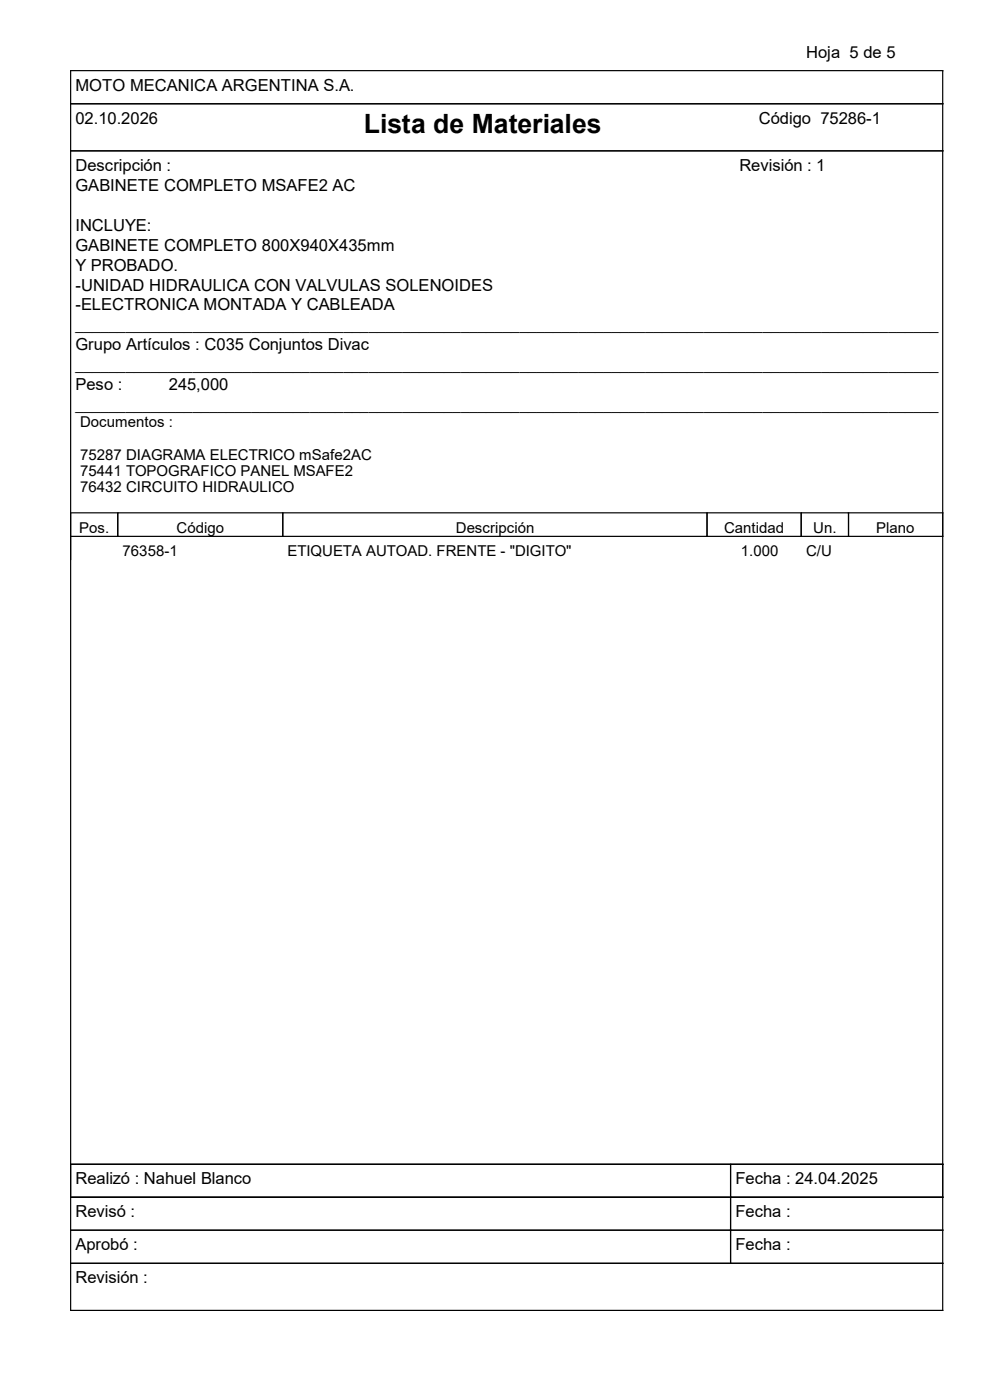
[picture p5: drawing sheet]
<svg xmlns="http://www.w3.org/2000/svg" width="210mm" height="297mm" viewBox="0 0 210 297" stroke-linecap="round" stroke-linejoin="round" font-family="sans-serif">
<defs><g id="words">
<text font-size="5.6" x="77.2" y="28.2">Lista de Materiales</text>
<g font-size="3.5">
<text x="171" y="12.2">Hoja 5 de 5</text>
<text x="16" y="19.2">MOTO MECANICA ARGENTINA S.A.</text>
<text x="16" y="26.2">02.10.2026</text>
<text x="161" y="26.2">Código 75286-1</text>
<text x="16" y="36.2">Descripción :</text>
<text x="16" y="40.5">GABINETE COMPLETO MSAFE2 AC</text>
<text x="156.8" y="36.2">Revisión : 1</text>
<text x="16" y="48.9">INCLUYE:</text>
<text x="16" y="53.2">GABINETE COMPLETO 800X940X435mm</text>
<text x="16" y="57.4">Y PROBADO.</text>
<text x="16" y="61.6">-UNIDAD HIDRAULICA CON VALVULAS SOLENOIDES</text>
<text x="16" y="65.9">-ELECTRONICA MONTADA Y CABLEADA</text>
<text x="16" y="74.3">Grupo Artículos : C035 Conjuntos Divac</text>
<text x="16" y="82.8">Peso :</text>
<text x="35.8" y="82.8">245,000</text>
<text x="16" y="251.2">Realizó : Nahuel Blanco</text>
<text x="156" y="251.2">Fecha : 24.04.2025</text>
<text x="16" y="258.2">Revisó :</text>
<text x="156" y="258.2">Fecha :</text>
<text x="16" y="265.2">Aprobó :</text>
<text x="156" y="265.2">Fecha :</text>
<text x="16" y="272.2">Revisión :</text>
</g>
<g font-size="3.2">
<text x="16" y="70.1">_______________________________________________________________________________________________________</text>
<text x="16" y="78.6">_______________________________________________________________________________________________________</text>
<text x="16" y="87">_______________________________________________________________________________________________________</text>
<text x="17" y="90.5">Documentos :</text>
<text x="17" y="97.5">75287 DIAGRAMA ELECTRICO mSafe2AC</text>
<text x="17" y="101">75441 TOPOGRAFICO PANEL MSAFE2</text>
<text x="17" y="104.5">76432 CIRCUITO HIDRAULICO</text>
<text x="16.8" y="113">Pos.</text>
<text x="37.5" y="113">Código</text>
<text x="96.7" y="113">Descripción</text>
<text x="153.6" y="113">Cantidad</text>
<text x="172.5" y="113">Un.</text>
<text x="185.9" y="113">Plano</text>
<text x="26" y="118">76358-1</text>
<text x="61" y="118">ETIQUETA AUTOAD. FRENTE - &quot;DIGITO&quot;</text>
<text x="157.2" y="118">1.000</text>
<text x="171" y="118">C/U</text>
</g>
</g></defs>
<g fill="none" stroke="#000" stroke-width=".25">
<path d="M14.9 15h185.3M15 15v263M200 15v263M14.9 22h185.3M14.9 32h185.3M14.9 108.8h185.3M14.9 113.8h185.3M25 108.8v5M60 108.8v5M150 108.8v5M170 108.8v5M180 108.8v5"/>
<path d="M14.9 247h185.3M14.9 254h185.3M155 247v21M14.9 261h185.3M14.9 268h185.3M14.9 278h185.3"/>
</g>
<use href="#words"/>
</svg>
